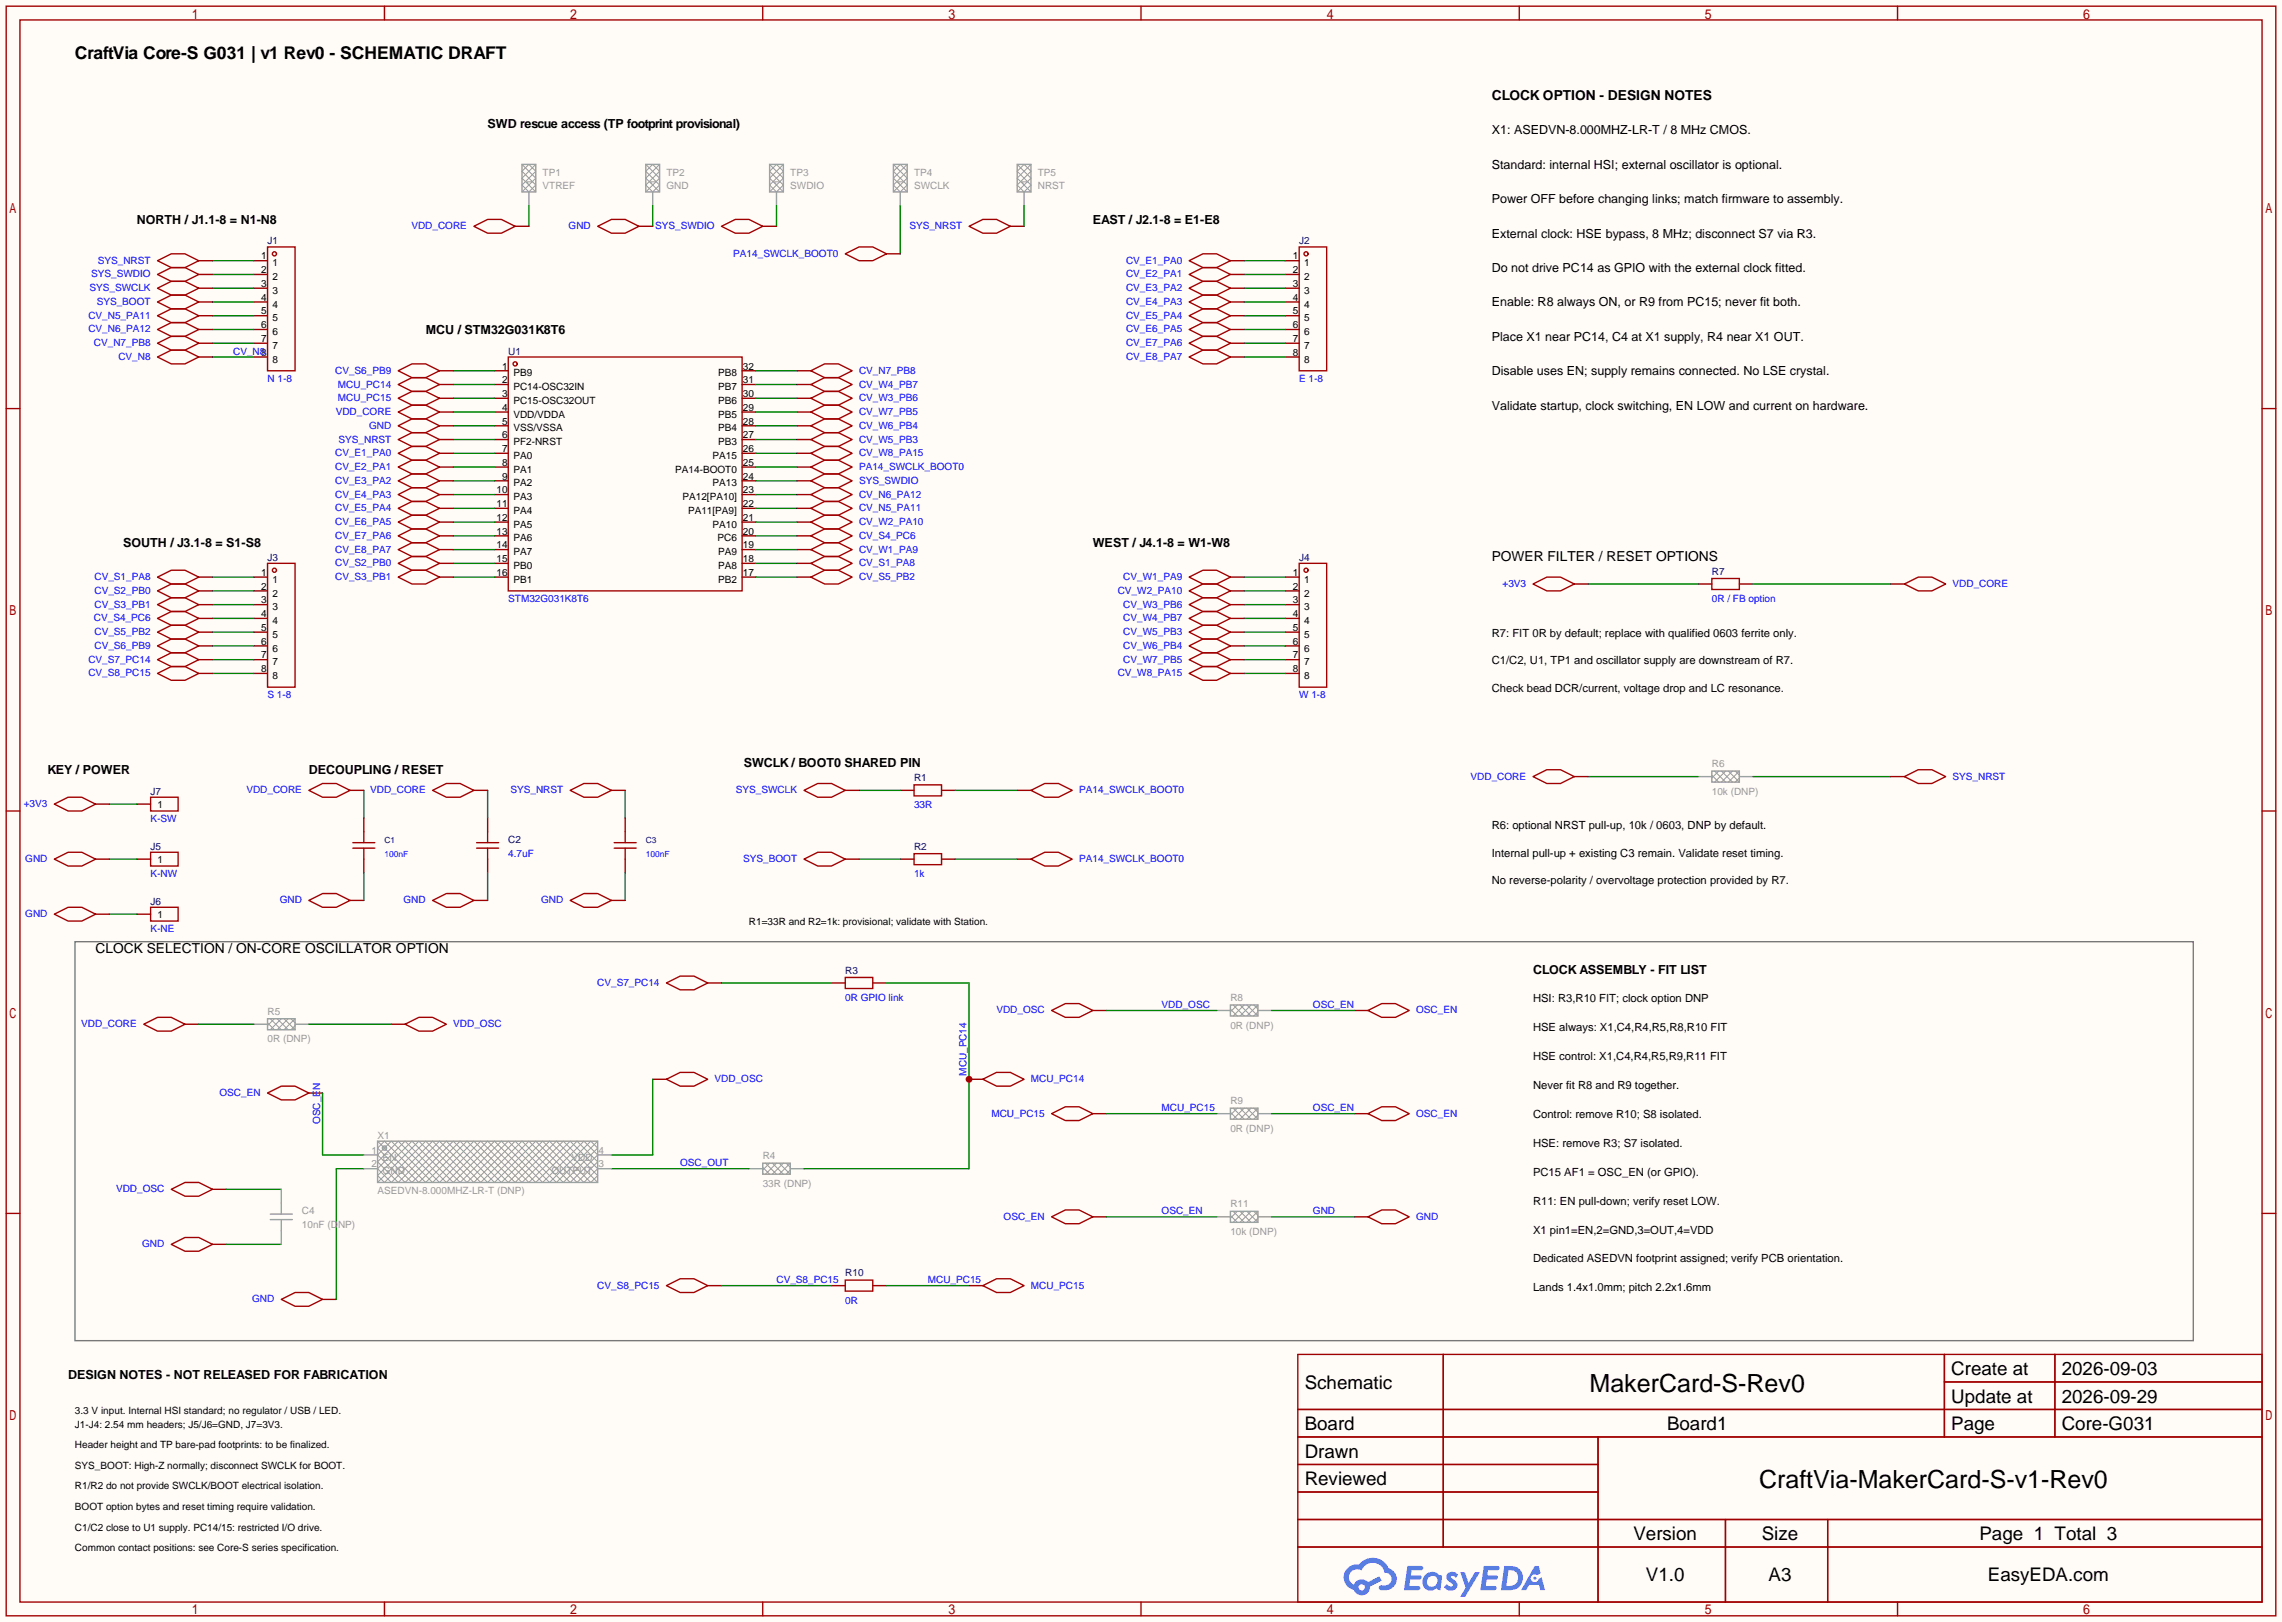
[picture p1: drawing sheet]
<svg xmlns="http://www.w3.org/2000/svg" width="421mm" height="299mm" viewBox="0 0 421 299" stroke-linecap="round" stroke-linejoin="round" font-family="sans-serif">
<defs><g id="words">
<g font-size="4.6">
<text x="293.5" y="257">MakerCard-S-Rev0</text>
<text x="324.8" y="274.8">CraftVia-MakerCard-S-v1-Rev0</text>
</g>
<g font-size="3.5">
<text x="240.9" y="256.4">Schematic</text>
<text x="360.3" y="253.9">Create at</text>
<text x="380.7" y="253.9">2026-09-03</text>
<text x="360.3" y="259">Update at</text>
<text x="380.7" y="259">2026-09-29</text>
<text x="240.9" y="264">Board</text>
<text x="240.9" y="269.1">Drawn</text>
<text x="307.8" y="264">Board1</text>
<text x="360.3" y="264">Page</text>
<text x="380.7" y="264">Core-G031</text>
<text x="240.9" y="274.2">Reviewed</text>
<text x="301.6" y="284.4">Version</text>
<text x="325.3" y="284.4">Size</text>
<text x="365.5" y="284.4">Page 1 Total 3</text>
<text x="303.9" y="292">V1.0</text>
<text x="326.6" y="292">A3</text>
<text x="367.1" y="292">EasyEDA.com</text>
</g>
<text font-size="3.2" x="13.8" y="10.8">CraftVia Core-S G031 | v1 Rev0 - SCHEMATIC DRAFT</text>
<g font-size="2.5">
<text x="275.5" y="18.5">CLOCK OPTION - DESIGN NOTES</text>
<text x="275.5" y="103.6">POWER FILTER / RESET OPTIONS</text>
<text x="17.7" y="175.9">CLOCK SELECTION / ON-CORE OSCILLATOR OPTION</text>
</g>
<g font-size="2.3">
<text x="90" y="23.5">SWD rescue access (TP footprint provisional)</text>
<text x="275.5" y="24.8">X1: ASEDVN-8.000MHZ-LR-T / 8 MHz CMOS.</text>
<text x="275.5" y="31.2">Standard: internal HSI; external oscillator is optional.</text>
<text x="25.3" y="41.3">NORTH / J1.1-8 = N1-N8</text>
<text x="201.8" y="41.3">EAST / J2.1-8 = E1-E8</text>
<text x="275.5" y="37.5">Power OFF before changing links; match firmware to assembly.</text>
<text x="275.5" y="43.9">External clock: HSE bypass, 8 MHz; disconnect S7 via R3.</text>
<text x="275.5" y="50.2">Do not drive PC14 as GPIO with the external clock fitted.</text>
<text x="275.5" y="56.6">Enable: R8 always ON, or R9 from PC15; never fit both.</text>
<text x="78.6" y="61.6">MCU / STM32G031K8T6</text>
<text x="275.5" y="62.9">Place X1 near PC14, C4 at X1 supply, R4 near X1 OUT.</text>
<text x="275.5" y="69.3">Disable uses EN; supply remains connected. No LSE crystal.</text>
<text x="275.5" y="75.6">Validate startup, clock switching, EN LOW and current on hardware.</text>
<text x="22.7" y="101">SOUTH / J3.1-8 = S1-S8</text>
<text x="201.8" y="101">WEST / J4.1-8 = W1-W8</text>
<text x="8.8" y="142.9">KEY / POWER</text>
<text x="57" y="142.9">DECOUPLING / RESET</text>
<text x="137.3" y="141.7">SWCLK / BOOT0 SHARED PIN</text>
<text x="283.1" y="179.8">CLOCK ASSEMBLY - FIT LIST</text>
<text x="12.6" y="254.7">DESIGN NOTES - NOT RELEASED FOR FABRICATION</text>
</g>
<g font-size="2.1">
<text x="275.5" y="117.5">R7: FIT 0R by default; replace with qualified 0603 ferrite only.</text>
<text x="275.5" y="122.6">C1/C2, U1, TP1 and oscillator supply are downstream of R7.</text>
<text x="275.5" y="127.7">Check bead DCR/current, voltage drop and LC resonance.</text>
<text x="275.5" y="153.1">R6: optional NRST pull-up, 10k / 0603, DNP by default.</text>
<text x="275.5" y="158.2">Internal pull-up + existing C3 remain. Validate reset timing.</text>
<text x="275.5" y="163.2">No reverse-polarity / overvoltage protection provided by R7.</text>
<text x="283.1" y="185.1">HSI: R3,R10 FIT; clock option DNP</text>
<text x="283.1" y="190.4">HSE always: X1,C4,R4,R5,R8,R10 FIT</text>
<text x="283.1" y="195.8">HSE control: X1,C4,R4,R5,R9,R11 FIT</text>
<text x="283.1" y="201.1">Never fit R8 and R9 together.</text>
<text x="283.1" y="206.4">Control: remove R10; S8 isolated.</text>
<text x="283.1" y="211.8">HSE: remove R3; S7 isolated.</text>
<text x="283.1" y="217.1">PC15 AF1 = OSC_EN (or GPIO).</text>
<text x="283.1" y="222.4">R11: EN pull-down; verify reset LOW.</text>
<text x="283.1" y="227.8">X1 pin1=EN,2=GND,3=OUT,4=VDD</text>
<text x="283.1" y="233.1">Dedicated ASEDVN footprint assigned; verify PCB orientation.</text>
<text x="283.1" y="238.4">Lands 1.4x1.0mm; pitch 2.2x1.6mm</text>
</g>
<g font-size="1.8" fill="#999">
<text x="98.4" y="34.2" transform="rotate(-90 98.4 34.2)">1</text>
<text x="100.2" y="32.4">TP1</text>
<text x="100.2" y="35">VTREF</text>
<text x="121.3" y="34.2" transform="rotate(-90 121.3 34.2)">1</text>
<text x="123.1" y="32.4">TP2</text>
<text x="123.1" y="35">GND</text>
<text x="144.2" y="34.2" transform="rotate(-90 144.2 34.2)">1</text>
<text x="145.9" y="32.4">TP3</text>
<text x="145.9" y="35">SWDIO</text>
<text x="167" y="34.2" transform="rotate(-90 167 34.2)">1</text>
<text x="168.8" y="32.4">TP4</text>
<text x="168.8" y="35">SWCLK</text>
<text x="189.9" y="34.2" transform="rotate(-90 189.9 34.2)">1</text>
<text x="191.6" y="32.4">TP5</text>
<text x="191.6" y="35">NRST</text>
<text x="316.1" y="141.7">R6</text>
<text x="316.1" y="146.7">10k (DNP)</text>
<text x="227.2" y="184.8">R8</text>
<text x="49.4" y="187.4">R5</text>
<text x="227.2" y="189.9">0R (DNP)</text>
<text x="49.4" y="192.5">0R (DNP)</text>
<text x="227.2" y="203.9">R9</text>
<text x="227.2" y="209">0R (DNP)</text>
<text x="68.6" y="213">1</text>
<text x="68.6" y="215.5">2</text>
<text x="69.7" y="210.2">X1</text>
<text x="70.7" y="214.3">EN</text>
<text x="105.5" y="214.3">VDD</text>
<text x="110.5" y="215.5">3</text>
<text x="110.5" y="213">4</text>
<text x="140.8" y="214">R4</text>
<text x="69.7" y="220.4">ASEDVN-8.000MHZ-LR-T (DNP)</text>
<text x="70.7" y="216.8">GND</text>
<text x="101.8" y="216.8">OUTPUT</text>
<text x="140.8" y="219.1">33R (DNP)</text>
<text x="55.8" y="224.2">C4</text>
<text x="55.8" y="226.7">10nF (DNP)</text>
<text x="227.2" y="222.9">R11</text>
<text x="227.2" y="228">10k (DNP)</text>
</g>
<g font-size="1.8">
<text x="48.2" y="47.9">1</text>
<text x="238.7" y="47.9">1</text>
<text x="48.2" y="50.4">2</text>
<text x="48.2" y="53">3</text>
<text x="50.3" y="49.2">1</text>
<text x="50.3" y="51.7">2</text>
<text x="238.7" y="50.4">2</text>
<text x="238.7" y="53">3</text>
<text x="240.8" y="49.2">1</text>
<text x="240.8" y="51.7">2</text>
<text x="48.2" y="55.5">4</text>
<text x="48.2" y="58.1">5</text>
<text x="50.3" y="54.3">3</text>
<text x="50.3" y="56.8">4</text>
<text x="50.3" y="59.3">5</text>
<text x="238.7" y="55.5">4</text>
<text x="238.7" y="58.1">5</text>
<text x="240.8" y="54.3">3</text>
<text x="240.8" y="56.8">4</text>
<text x="240.8" y="59.3">5</text>
<text x="48.2" y="60.6">6</text>
<text x="48.2" y="63.1">7</text>
<text x="50.3" y="61.9">6</text>
<text x="50.3" y="64.4">7</text>
<text x="238.7" y="60.6">6</text>
<text x="238.7" y="63.1">7</text>
<text x="238.7" y="65.7">8</text>
<text x="240.8" y="61.9">6</text>
<text x="240.8" y="64.4">7</text>
<text x="50.3" y="67">8</text>
<text x="92.7" y="68.2">1</text>
<text x="92.7" y="70.8">2</text>
<text x="94.8" y="69.5">PB9</text>
<text x="132.6" y="69.5">PB8</text>
<text x="137.2" y="70.8">31</text>
<text x="137.2" y="68.2">32</text>
<text x="240.8" y="67">8</text>
<text x="92.7" y="73.3">3</text>
<text x="92.7" y="75.8">4</text>
<text x="94.8" y="72">PC14-OSC32IN</text>
<text x="94.8" y="74.6">PC15-OSC32OUT</text>
<text x="94.8" y="77.1">VDD/VDDA</text>
<text x="132.6" y="77.1">PB5</text>
<text x="132.6" y="74.6">PB6</text>
<text x="132.6" y="72">PB7</text>
<text x="137.2" y="75.8">29</text>
<text x="137.2" y="73.3">30</text>
<text x="92.7" y="78.4">5</text>
<text x="92.7" y="80.9">6</text>
<text x="92.7" y="83.5">7</text>
<text x="94.8" y="79.7">VSS/VSSA</text>
<text x="94.8" y="82.2">PF2-NRST</text>
<text x="132.6" y="82.2">PB3</text>
<text x="132.6" y="79.7">PB4</text>
<text x="137.2" y="83.5">26</text>
<text x="137.2" y="80.9">27</text>
<text x="137.2" y="78.4">28</text>
<text x="92.7" y="86">8</text>
<text x="92.7" y="88.5">9</text>
<text x="94.8" y="84.7">PA0</text>
<text x="94.8" y="87.3">PA1</text>
<text x="94.8" y="89.8">PA2</text>
<text x="124.7" y="87.3">PA14-BOOT0</text>
<text x="131.6" y="89.8">PA13</text>
<text x="131.6" y="84.7">PA15</text>
<text x="137.2" y="88.5">24</text>
<text x="137.2" y="86">25</text>
<text x="91.7" y="91.1">10</text>
<text x="91.7" y="93.6">11</text>
<text x="94.8" y="92.4">PA3</text>
<text x="94.8" y="94.9">PA4</text>
<text x="126" y="92.4">PA12[PA10]</text>
<text x="127.1" y="94.9">PA11[PA9]</text>
<text x="137.2" y="93.6">22</text>
<text x="137.2" y="91.1">23</text>
<text x="91.7" y="96.2">12</text>
<text x="91.7" y="98.7">13</text>
<text x="91.7" y="101.2">14</text>
<text x="94.8" y="97.4">PA5</text>
<text x="94.8" y="100">PA6</text>
<text x="131.6" y="97.4">PA10</text>
<text x="132.5" y="100">PC6</text>
<text x="137.2" y="101.2">19</text>
<text x="137.2" y="98.7">20</text>
<text x="137.2" y="96.2">21</text>
<text x="48.2" y="106.3">1</text>
<text x="50.3" y="107.6">1</text>
<text x="91.7" y="103.8">15</text>
<text x="91.7" y="106.3">16</text>
<text x="94.8" y="102.5">PA7</text>
<text x="94.8" y="105.1">PB0</text>
<text x="94.8" y="107.6">PB1</text>
<text x="132.6" y="107.6">PB2</text>
<text x="132.6" y="105.1">PA8</text>
<text x="132.6" y="102.5">PA9</text>
<text x="137.2" y="106.3">17</text>
<text x="137.2" y="103.8">18</text>
<text x="238.7" y="106.3">1</text>
<text x="240.8" y="107.6">1</text>
<text x="48.2" y="108.9">2</text>
<text x="48.2" y="111.4">3</text>
<text x="48.2" y="113.9">4</text>
<text x="50.3" y="110.1">2</text>
<text x="50.3" y="112.7">3</text>
<text x="238.7" y="108.9">2</text>
<text x="238.7" y="111.4">3</text>
<text x="238.7" y="113.9">4</text>
<text x="240.8" y="110.1">2</text>
<text x="240.8" y="112.7">3</text>
<text x="48.2" y="116.5">5</text>
<text x="48.2" y="119">6</text>
<text x="50.3" y="115.2">4</text>
<text x="50.3" y="117.8">5</text>
<text x="238.7" y="116.5">5</text>
<text x="238.7" y="119">6</text>
<text x="240.8" y="115.2">4</text>
<text x="240.8" y="117.8">5</text>
<text x="48.2" y="121.6">7</text>
<text x="48.2" y="124.1">8</text>
<text x="50.3" y="120.3">6</text>
<text x="50.3" y="122.8">7</text>
<text x="50.3" y="125.4">8</text>
<text x="238.7" y="121.6">7</text>
<text x="238.7" y="124.1">8</text>
<text x="240.8" y="120.3">6</text>
<text x="240.8" y="122.8">7</text>
<text x="240.8" y="125.4">8</text>
<text x="29.1" y="149.2">1</text>
<text x="29.1" y="159.4">1</text>
<text x="29.1" y="169.6">1</text>
<text x="138.3" y="170.9">R1=33R and R2=1k: provisional; validate with Station.</text>
<text x="13.8" y="263.6">J1-J4: 2.54 mm headers; J5/J6=GND, J7=3V3.</text>
<text x="13.8" y="261">3.3 V input. Internal HSI standard; no regulator / USB / LED.</text>
<text x="13.8" y="267.4">Header height and TP bare-pad footprints: to be finalized.</text>
<text x="13.8" y="271.2">SYS_BOOT: High-Z normally; disconnect SWCLK for BOOT.</text>
<text x="13.8" y="275">R1/R2 do not provide SWCLK/BOOT electrical isolation.</text>
<text x="13.8" y="278.8">BOOT option bytes and reset timing require validation.</text>
<text x="13.8" y="282.6">C1/C2 close to U1 supply. PC14/15: restricted I/O drive.</text>
<text x="13.8" y="286.4">Common contact positions: see Core-S series specification.</text>
</g>
<g font-size="1.8" fill="#000080">
<text x="49.4" y="45.1">J1</text>
<text x="239.9" y="45.1">J2</text>
<text x="93.9" y="65.5">U1</text>
<text x="49.4" y="103.6">J3</text>
<text x="239.9" y="103.6">J4</text>
<text x="316.1" y="106.1">R7</text>
<text x="27.8" y="146.7">J7</text>
<text x="168.8" y="144.2">R1</text>
<text x="93.9" y="155.6">C2</text>
<text x="27.8" y="156.9">J5</text>
<text x="168.8" y="156.9">R2</text>
<text x="27.8" y="167.1">J6</text>
<text x="156.1" y="179.8">R3</text>
<text x="156.1" y="235.6">R10</text>
</g>
<g font-size="1.8" fill="#00f">
<text x="76" y="42.3">VDD_CORE</text>
<text x="105" y="42.3">GND</text>
<text x="121" y="42.3">SYS_SWDIO</text>
<text x="135.4" y="47.4">PA14_SWCLK_BOOT0</text>
<text x="167.9" y="42.3">SYS_NRST</text>
<text x="16.5" y="53.8">SYS_SWCLK</text>
<text x="16.8" y="51.2">SYS_SWDIO</text>
<text x="18.1" y="48.7">SYS_NRST</text>
<text x="207.9" y="48.7">CV_E1_PA0</text>
<text x="207.9" y="51.2">CV_E2_PA1</text>
<text x="207.9" y="53.8">CV_E3_PA2</text>
<text x="16.3" y="58.8">CV_N5_PA11</text>
<text x="17.9" y="56.3">SYS_BOOT</text>
<text x="207.9" y="56.3">CV_E4_PA3</text>
<text x="207.9" y="58.8">CV_E5_PA4</text>
<text x="16.3" y="61.4">CV_N6_PA12</text>
<text x="17.3" y="63.9">CV_N7_PB8</text>
<text x="43.1" y="65.5">CV_N88</text>
<text x="207.9" y="61.4">CV_E6_PA5</text>
<text x="207.9" y="63.9">CV_E7_PA6</text>
<text x="21.9" y="66.5">CV_N8</text>
<text x="49.4" y="70.5">N 1-8</text>
<text x="61.9" y="69">CV_S6_PB9</text>
<text x="62.4" y="71.5">MCU_PC14</text>
<text x="158.6" y="71.5">CV_W4_PB7</text>
<text x="158.6" y="69">CV_N7_PB8</text>
<text x="207.9" y="66.5">CV_E8_PA7</text>
<text x="239.9" y="70.5">E 1-8</text>
<text x="62" y="76.6">VDD_CORE</text>
<text x="62.4" y="74.1">MCU_PC15</text>
<text x="158.6" y="76.6">CV_W7_PB5</text>
<text x="158.6" y="74.1">CV_W3_PB6</text>
<text x="62.5" y="81.7">SYS_NRST</text>
<text x="68.2" y="79.2">GND</text>
<text x="158.6" y="81.7">CV_W5_PB3</text>
<text x="158.6" y="79.2">CV_W6_PB4</text>
<text x="61.9" y="84.2">CV_E1_PA0</text>
<text x="61.9" y="86.8">CV_E2_PA1</text>
<text x="61.9" y="89.3">CV_E3_PA2</text>
<text x="158.6" y="89.3">SYS_SWDIO</text>
<text x="158.6" y="86.8">PA14_SWCLK_BOOT0</text>
<text x="158.6" y="84.2">CV_W8_PA15</text>
<text x="61.9" y="91.9">CV_E4_PA3</text>
<text x="61.9" y="94.4">CV_E5_PA4</text>
<text x="158.6" y="94.4">CV_N5_PA11</text>
<text x="158.6" y="91.9">CV_N6_PA12</text>
<text x="61.9" y="96.9">CV_E6_PA5</text>
<text x="61.9" y="99.5">CV_E7_PA6</text>
<text x="158.6" y="99.5">CV_S4_PC6</text>
<text x="158.6" y="96.9">CV_W2_PA10</text>
<text x="17.4" y="107.1">CV_S1_PA8</text>
<text x="61.9" y="102">CV_E8_PA7</text>
<text x="61.9" y="104.6">CV_S2_PB0</text>
<text x="61.9" y="107.1">CV_S3_PB1</text>
<text x="158.6" y="107.1">CV_S5_PB2</text>
<text x="158.6" y="104.6">CV_S1_PA8</text>
<text x="158.6" y="102">CV_W1_PA9</text>
<text x="207.4" y="107.1">CV_W1_PA9</text>
<text x="17.4" y="109.6">CV_S2_PB0</text>
<text x="17.4" y="112.2">CV_S3_PB1</text>
<text x="93.9" y="111.2">STM32G031K8T6</text>
<text x="206.4" y="109.6">CV_W2_PA10</text>
<text x="207.4" y="112.2">CV_W3_PB6</text>
<text x="277.4" y="108.4">+3V3</text>
<text x="316.1" y="111.2">0R / FB option</text>
<text x="360.6" y="108.4">VDD_CORE</text>
<text x="17.3" y="114.7">CV_S4_PC6</text>
<text x="17.4" y="117.3">CV_S5_PB2</text>
<text x="17.4" y="119.8">CV_S6_PB9</text>
<text x="207.4" y="114.7">CV_W4_PB7</text>
<text x="207.4" y="117.3">CV_W5_PB3</text>
<text x="207.4" y="119.8">CV_W6_PB4</text>
<text x="16.3" y="122.3">CV_S7_PC14</text>
<text x="16.3" y="124.9">CV_S8_PC15</text>
<text x="206.4" y="124.9">CV_W8_PA15</text>
<text x="207.4" y="122.3">CV_W7_PB5</text>
<text x="49.4" y="129">S 1-8</text>
<text x="239.9" y="129">W 1-8</text>
<text x="271.6" y="143.9">VDD_CORE</text>
<text x="360.6" y="143.9">SYS_NRST</text>
<text x="4.4" y="149">+3V3</text>
<text x="45.5" y="146.5">VDD_CORE</text>
<text x="68.4" y="146.5">VDD_CORE</text>
<text x="94.3" y="146.5">SYS_NRST</text>
<text x="135.9" y="146.5">SYS_SWCLK</text>
<text x="168.8" y="149.3">33R</text>
<text x="199.3" y="146.5">PA14_SWCLK_BOOT0</text>
<text x="27.8" y="151.8">K-SW</text>
<text x="4.7" y="159.2">GND</text>
<text x="27.8" y="162">K-NW</text>
<text x="93.9" y="158.2">4.7uF</text>
<text x="137.2" y="159.2">SYS_BOOT</text>
<text x="168.8" y="162">1k</text>
<text x="199.3" y="159.2">PA14_SWCLK_BOOT0</text>
<text x="51.6" y="166.8">GND</text>
<text x="74.5" y="166.8">GND</text>
<text x="99.9" y="166.8">GND</text>
<text x="4.7" y="169.3">GND</text>
<text x="27.8" y="172.1">K-NE</text>
<text x="110.3" y="182">CV_S7_PC14</text>
<text x="156.1" y="184.8">0R GPIO link</text>
<text x="15" y="189.7">VDD_CORE</text>
<text x="83.7" y="189.7">VDD_OSC</text>
<text x="184" y="187.1">VDD_OSC</text>
<text x="214.5" y="186.1">VDD_OSC</text>
<text x="242.4" y="186.1">OSC_EN</text>
<text x="261.5" y="187.1">OSC_EN</text>
<text x="40.5" y="202.4">OSC_EN</text>
<text x="132" y="199.8">VDD_OSC</text>
<text x="178.5" y="198.6" transform="rotate(-90 178.5 198.6)">MCU_PC14</text>
<text x="190.4" y="199.8">MCU_PC14</text>
<text x="59.1" y="207.5" transform="rotate(-90 59.1 207.5)">OSC_EN</text>
<text x="183.1" y="206.2">MCU_PC15</text>
<text x="214.5" y="205.2">MCU_PC15</text>
<text x="242.4" y="205.2">OSC_EN</text>
<text x="261.5" y="206.2">OSC_EN</text>
<text x="125.6" y="215.3">OSC_OUT</text>
<text x="21.4" y="220.1">VDD_OSC</text>
<text x="185.3" y="225.2">OSC_EN</text>
<text x="214.5" y="224.2">OSC_EN</text>
<text x="242.4" y="224.2">GND</text>
<text x="261.5" y="225.2">GND</text>
<text x="26.2" y="230.3">GND</text>
<text x="110.3" y="237.9">CV_S8_PC15</text>
<text x="143.4" y="236.9">CV_S8_PC15</text>
<text x="171.3" y="236.9">MCU_PC15</text>
<text x="190.4" y="237.9">MCU_PC15</text>
<text x="46.6" y="240.5">GND</text>
<text x="156.1" y="240.7">0R</text>
</g>
<g font-size="1.6" fill="#000080">
<text x="71" y="155.6">C1</text>
<text x="119.3" y="155.6">C3</text>
</g>
<g font-size="1.6" fill="#00f">
<text x="71" y="158.2">100nF</text>
<text x="119.3" y="158.2">100nF</text>
</g>
</g></defs>
<path d="M0 0h421.4v299.5h-421.4z" fill="#fffcf7"/>
<g fill="none" stroke="#a10000" stroke-width=".25">
<path d="M1.1 1.1h419.1v297.2h-419.1zM3.7 3.7h414v292.1h-414zM71 1.1v2.6M140.8 1.1v2.6M210.7 1.1v2.6M280.5 1.1v2.6M350.4 1.1v2.6M1.1 75.4h2.6M417.7 75.4h2.5M1.1 149.7h2.6M417.7 149.7h2.5M1.1 224h2.6"/>
<path d="M417.7 224h2.5M239.6 250.1h178.1v45.7h-178.1zM266.5 250.1v35.5M359 250.1v15.2M359 255.1h58.7M379.4 250.1v15.2M239.6 260.2h178.1M239.6 265.3h178.1M239.6 270.4h55.5M239.6 275.5h55.5M295.1 265.3v30.5M71 295.8v2.5"/>
<path d="M140.8 295.8v2.5M210.7 295.8v2.5M239.6 280.5h178.1M239.6 285.6h178.1M280.5 295.8v2.5M318.6 280.5v15.3M337.5 280.5v15.3M350.4 295.8v2.5"/>
</g>
<g fill="#5487ff">
<path d="M267.4 290.5a1.3 1.3 0 0 1 1.8 .2l-.4 .7a.54 .54 0 0 0-.9-.3l.1 .2a1.58 1.58 0 0 1 1.1 1.6 1.43 1.43 0 0 1-2.5 .2l.6-.6a.64 .64 0 0 0 .5 .4 .64 .64 0 0 0 .6-.2l-.2-.3a1.6 1.6 0 0 1-1-1.5z"/>
<path d="M269.7 290.3h.8l.7 1.9 1.2-1.9h.9l-2.7 4.5h-.9l.9-1.7z"/>
<path d="M259.9 289.1h1.6a1.31 1.31 0 0 1 1.3 .2 .4 .4 0 0 1-.4 .6h-1.7l-.2 .9h1.7a.4 .4 0 0 1 .3 .5 .4 .4 0 0 1-.4 .3h-1.7l-.2 1.2h.9a1.23 1.23 0 0 1 1.1 .2 .39 .39 0 0 1-.3 .6h-2.7z"/>
<path d="M274 289.1h1.6a1.32 1.32 0 0 1 1.3 .2 .39 .39 0 0 1-.4 .6h-1.7l-.2 .9h1.7a.4 .4 0 0 1 .3 .5 .4 .4 0 0 1-.4 .3h-1.7l-.2 1.2h.9a1.23 1.23 0 0 1 1.1 .2 .39 .39 0 0 1-.3 .6h-2.6z"/>
<path d="M283.4 289.1h.7l.4 1.4-.7 .3a.75 .75 0 0 0-1.1 .3 .75 .75 0 0 0 .5 1.1 .75 .75 0 0 0 1-.7l.5-.3 .6 2.4h-.9l-.2-1h-1.9l-.5 1h-.9z"/>
<path d="M277.8 289.1l-.7 4.5h1.5a2.27 2.27 0 0 0 2.6-2.3 2.27 2.27 0 0 0-2.7-2.2zM278.6 289.9a1.5 1.5 0 0 1 1.8 1.5 1.5 1.5 0 0 1-2 1.4h-.3z"/>
<path d="M263.2 290.7a1.62 1.62 0 0 0-.4 2.1 1.62 1.62 0 0 0 2 .7l.4-.3 .4 .3 .4 .1 .3-2.5-.2-.3h-.4a1.58 1.58 0 0 0-2.5-.1zM263.8 291.3a.99 .99 0 0 1 1.6 .3 .99 .99 0 0 1-.9 1.3 .94 .94 0 0 1-1-.5 .94 .94 0 0 1 .3-1.1z"/>
<path d="M248.8 289.5a2.37 2.37 0 0 0 1.2 4 1.54 1.54 0 0 0 1.7 1 1.54 1.54 0 0 0 1.3-1.6l2.1-1.1-.4-.8-2.1 1.1a1.57 1.57 0 0 0-2.6 .5 1.5 1.5 0 0 1-.7-2.1 1.5 1.5 0 0 1 2.1-.5 2.23 2.23 0 0 1 2.3-1.5 2.23 2.23 0 0 1 2 1.9 1.16 1.16 0 0 1 1.3 1 1.16 1.16 0 0 1-1.1 1.3h-.7a.47 .47 0 0 0-.6 .4 .47 .47 0 0 0 .4 .5 2.23 2.23 0 0 0 2.3-.6 2.23 2.23 0 0 0 .4-2.3 2.16 2.16 0 0 0-1.3-1.2 3.2 3.2 0 0 0-5.4-.7l-1.2 .1zM250.9 293.1a.58 .58 0 0 1 1.1 0 .58 .58 0 0 1-1.1 0z"/>
<circle cx="283.4" cy="291.4" r=".28"/>
</g>
<g fill="none" stroke="#a10000" stroke-width=".25">
<path d="M29.1 48.1l2.5-1.2h2.6l2.5 1.2-2.5 1.3h-2.6zM29.1 50.7l2.5-1.3h2.6l2.5 1.3-2.5 1.2h-2.6zM29.1 53.2l2.5-1.3h2.6l2.5 1.3-2.5 1.3h-2.6zM29.1 55.8l2.5-1.3h2.6l2.5 1.3-2.5 1.2h-2.6zM29.1 58.3l2.5-1.3h2.6l2.5 1.3-2.5 1.3h-2.6zM49.4 45.6h5.1v22.9h-5.1zM87.5 41.8l2.5-1.3h2.6l2.5 1.3-2.5 1.3h-2.6zM110.4 41.8l2.5-1.3h2.5l2.6 1.3-2.6 1.3h-2.5zM133.2 41.8l2.6-1.3h2.5l2.5 1.3-2.5 1.3h-2.5zM156.1 46.9l2.5-1.3h2.6l2.5 1.3-2.5 1.2h-2.6zM178.9 41.8l2.6-1.3h2.5l2.6 1.3-2.6 1.3h-2.5zM219.6 48.1l2.5-1.2h2.6l2.5 1.2-2.5 1.3h-2.6z"/>
<path d="M219.6 50.7l2.5-1.3h2.6l2.5 1.3-2.5 1.2h-2.6zM219.6 53.2l2.5-1.3h2.6l2.5 1.3-2.5 1.3h-2.6zM219.6 55.8l2.5-1.3h2.6l2.5 1.3-2.5 1.2h-2.6zM219.6 58.3l2.5-1.3h2.6l2.5 1.3-2.5 1.3h-2.6zM239.9 45.6h5.1v22.9h-5.1zM29.1 60.8l2.5-1.2h2.6l2.5 1.2-2.5 1.3h-2.6zM29.1 63.4l2.5-1.3h2.6l2.5 1.3-2.5 1.2h-2.6zM73.5 68.5l2.6-1.3h2.5l2.6 1.3-2.6 1.2h-2.5zM73.5 73.5l2.6-1.2h2.5l2.6 1.2-2.6 1.3h-2.5zM73.5 76.1l2.6-1.3h2.5l2.6 1.3-2.6 1.2h-2.5zM73.5 78.6l2.6-1.3h2.5l2.6 1.3-2.6 1.3h-2.5zM73.5 71l2.6-1.3h2.5l2.6 1.3-2.6 1.3h-2.5z"/>
<path d="M93.9 65.9h43.1v43.2h-43.1zM149.7 78.6l2.6-1.3h2.5l2.6 1.3-2.6 1.3h-2.5zM149.7 76.1l2.6-1.3h2.5l2.6 1.3-2.6 1.2h-2.5zM149.7 73.5l2.6-1.2h2.5l2.6 1.2-2.6 1.3h-2.5zM149.7 71l2.6-1.3h2.5l2.6 1.3-2.6 1.3h-2.5zM149.7 68.5l2.6-1.3h2.5l2.6 1.3-2.6 1.2h-2.5zM219.6 60.8l2.5-1.2h2.6l2.5 1.2-2.5 1.3h-2.6zM219.6 63.4l2.5-1.3h2.6l2.5 1.3-2.5 1.2h-2.6zM219.6 65.9l2.5-1.3h2.6l2.5 1.3-2.5 1.3h-2.6zM73.5 81.2l2.6-1.3h2.5l2.6 1.3-2.6 1.2h-2.5zM73.5 83.7l2.6-1.3h2.5l2.6 1.3-2.6 1.3h-2.5zM73.5 86.2l2.6-1.2h2.5l2.6 1.2-2.6 1.3h-2.5z"/>
<path d="M73.5 88.8l2.6-1.3h2.5l2.6 1.3-2.6 1.2h-2.5zM73.5 91.3l2.6-1.3h2.5l2.6 1.3-2.6 1.3h-2.5zM73.5 93.9l2.6-1.3h2.5l2.6 1.3-2.6 1.2h-2.5zM73.5 96.4l2.6-1.3h2.5l2.6 1.3-2.6 1.3h-2.5zM73.5 98.9l2.6-1.2h2.5l2.6 1.2-2.6 1.3h-2.5zM149.7 98.9l2.6-1.2h2.5l2.6 1.2-2.6 1.3h-2.5zM149.7 96.4l2.6-1.3h2.5l2.6 1.3-2.6 1.3h-2.5zM149.7 93.9l2.6-1.3h2.5l2.6 1.3-2.6 1.2h-2.5zM149.7 91.3l2.6-1.3h2.5l2.6 1.3-2.6 1.3h-2.5zM149.7 88.8l2.6-1.3h2.5l2.6 1.3-2.6 1.2h-2.5zM149.7 86.2l2.6-1.2h2.5l2.6 1.2-2.6 1.3h-2.5zM149.7 83.7l2.6-1.3h2.5l2.6 1.3-2.6 1.3h-2.5z"/>
<path d="M149.7 81.2l2.6-1.3h2.5l2.6 1.3-2.6 1.2h-2.5zM29.1 106.6l2.5-1.3h2.6l2.5 1.3-2.5 1.2h-2.6zM29.1 109.1l2.5-1.3h2.6l2.5 1.3-2.5 1.3h-2.6zM29.1 111.6l2.5-1.2h2.6l2.5 1.2-2.5 1.3h-2.6zM29.1 114.2l2.5-1.3h2.6l2.5 1.3-2.5 1.2h-2.6zM29.1 116.7l2.5-1.3h2.6l2.5 1.3-2.5 1.3h-2.6zM29.1 119.3l2.5-1.3h2.6l2.5 1.3-2.5 1.2h-2.6zM49.4 104h5.1v22.9h-5.1zM73.5 101.5l2.6-1.3h2.5l2.6 1.3-2.6 1.2h-2.5zM73.5 104l2.6-1.3h2.5l2.6 1.3-2.6 1.3h-2.5zM73.5 106.6l2.6-1.3h2.5l2.6 1.3-2.6 1.2h-2.5zM149.7 106.6l2.6-1.3h2.5l2.6 1.3-2.6 1.2h-2.5z"/>
<path d="M149.7 104l2.6-1.3h2.5l2.6 1.3-2.6 1.3h-2.5zM149.7 101.5l2.6-1.3h2.5l2.6 1.3-2.6 1.2h-2.5zM219.6 106.6l2.5-1.3h2.6l2.5 1.3-2.5 1.2h-2.6zM219.6 109.1l2.5-1.3h2.6l2.5 1.3-2.5 1.3h-2.6zM219.6 111.6l2.5-1.2h2.6l2.5 1.2-2.5 1.3h-2.6zM219.6 114.2l2.5-1.3h2.6l2.5 1.3-2.5 1.2h-2.6zM219.6 116.7l2.5-1.3h2.6l2.5 1.3-2.5 1.3h-2.6zM219.6 119.3l2.5-1.3h2.6l2.5 1.3-2.5 1.2h-2.6zM239.9 104h5.1v22.9h-5.1zM283.1 107.8l2.5-1.2h2.6l2.5 1.2-2.5 1.3h-2.6zM316.1 106.8h5.1v2h-5.1zM351.7 107.8l2.5-1.2h2.5l2.6 1.2-2.6 1.3h-2.5z"/>
<path d="M29.1 121.8l2.5-1.3h2.6l2.5 1.3-2.5 1.3h-2.6zM29.1 124.3l2.5-1.2h2.6l2.5 1.2-2.5 1.3h-2.6zM219.6 121.8l2.5-1.3h2.6l2.5 1.3-2.5 1.3h-2.6zM219.6 124.3l2.5-1.2h2.6l2.5 1.2-2.5 1.3h-2.6zM10 158.6l2.6-1.2h2.5l2.6 1.2-2.6 1.3h-2.5zM10 148.5l2.6-1.3h2.5l2.6 1.3-2.6 1.2h-2.5zM27.8 157.4h5.1v2.5h-5.1zM27.8 147.2h5.1v2.5h-5.1zM57 145.9l2.6-1.2h2.5l2.5 1.2-2.5 1.3h-2.5zM65.2 156.6h4M65.2 155.6h4M67.2 153.5v2.1"/>
<path d="M67.2 156.6v2M79.9 145.9l2.5-1.2h2.6l2.5 1.2-2.5 1.3h-2.6zM88 156.6h4.1M88 155.6h4.1M90 153.5v2.1M90 156.6v2M105.3 145.9l2.5-1.2h2.6l2.5 1.2-2.5 1.3h-2.6zM113.4 156.6h4.1M113.4 155.6h4.1M115.4 153.5v2.1M115.4 156.6v2M148.5 145.9l2.5-1.2h2.5l2.6 1.2-2.6 1.3h-2.5z"/>
<path d="M148.5 158.6l2.5-1.2h2.5l2.6 1.2-2.6 1.3h-2.5zM168.8 144.9h5.1v2h-5.1zM168.8 157.6h5.1v2h-5.1zM190.4 145.9l2.5-1.2h2.6l2.5 1.2-2.5 1.3h-2.6zM190.4 158.6l2.5-1.2h2.6l2.5 1.2-2.5 1.3h-2.6zM283.1 143.4l2.5-1.3h2.6l2.5 1.3-2.5 1.3h-2.6zM351.7 143.4l2.5-1.3h2.5l2.6 1.3-2.6 1.3h-2.5zM10 168.8l2.6-1.3h2.5l2.6 1.3-2.6 1.3h-2.5zM27.8 167.5h5.1v2.6h-5.1zM57 166.2l2.6-1.2h2.5l2.5 1.2-2.5 1.3h-2.5zM79.9 166.2l2.5-1.2h2.6l2.5 1.2-2.5 1.3h-2.6zM105.3 166.2l2.5-1.2h2.6l2.5 1.2-2.5 1.3h-2.6z"/>
<path d="M26.5 189.1l2.6-1.3h2.5l2.6 1.3-2.6 1.3h-2.5zM74.8 189.1l2.5-1.3h2.6l2.5 1.3-2.5 1.3h-2.6zM123.1 181.5l2.5-1.3h2.5l2.6 1.3-2.6 1.3h-2.5zM123.1 199.3l2.5-1.3h2.5l2.6 1.3-2.6 1.2h-2.5zM156.1 180.5h5.1v2h-5.1zM181.5 199.3l2.5-1.3h2.6l2.5 1.3-2.5 1.2h-2.6zM194.2 186.6l2.5-1.3h2.6l2.5 1.3-2.5 1.2h-2.6zM252.6 186.6l2.5-1.3h2.6l2.5 1.3-2.5 1.2h-2.6zM31.6 219.6l2.6-1.3h2.5l2.5 1.3-2.5 1.3h-2.5zM49.4 201.8l2.5-1.3h2.6l2.5 1.3-2.5 1.3h-2.6zM194.2 205.6l2.5-1.3h2.6l2.5 1.3-2.5 1.3h-2.6zM252.6 205.6l2.5-1.3h2.6l2.5 1.3-2.5 1.3h-2.6z"/>
<path d="M31.6 229.7l2.6-1.2h2.5l2.5 1.2-2.5 1.3h-2.5zM51.9 239.9l2.6-1.3h2.5l2.6 1.3-2.6 1.3h-2.5zM123.1 237.4l2.5-1.3h2.5l2.6 1.3-2.6 1.2h-2.5zM156.1 236.3h5.1v2.1h-5.1zM181.5 237.4l2.5-1.3h2.6l2.5 1.3-2.5 1.2h-2.6zM194.2 224.7l2.5-1.3h2.6l2.5 1.3-2.5 1.2h-2.6zM252.6 224.7l2.5-1.3h2.6l2.5 1.3-2.5 1.2h-2.6z"/>
<circle cx="50.7" cy="46.9" r=".38"/>
<circle cx="241.2" cy="46.9" r=".38"/>
<circle cx="95.1" cy="67.2" r=".38"/>
<circle cx="50.7" cy="105.3" r=".38"/>
<circle cx="241.2" cy="105.3" r=".38"/>
</g>
<g fill="none" stroke="#870000" stroke-width=".25">
<path d="M36.7 48.1h2.5M36.7 50.7h2.5M36.7 53.2h2.5M36.7 55.8h2.5M36.7 58.3h2.5M46.9 48.1h2.5M46.9 50.7h2.5M46.9 53.2h2.5M46.9 55.8h2.5M46.9 58.3h2.5M95.1 41.8h2.6M118 41.8h2.5"/>
<path d="M140.8 41.8h2.6M163.7 46.9h2.5M186.6 41.8h2.5M227.2 48.1h2.5M227.2 50.7h2.5M227.2 53.2h2.5M227.2 55.8h2.5M227.2 58.3h2.5M237.4 48.1h2.5M237.4 50.7h2.5M237.4 53.2h2.5M237.4 55.8h2.5"/>
<path d="M237.4 58.3h2.5M36.7 60.8h2.5M36.7 63.4h2.5M46.9 60.8h2.5M46.9 63.4h2.5M46.9 65.9h2.5M81.2 68.5h2.5M81.2 71h2.5M81.2 73.5h2.5M81.2 76.1h2.5M81.2 78.6h2.5M91.3 68.5h2.6"/>
<path d="M91.3 71h2.6M91.3 73.5h2.6M91.3 76.1h2.6M91.3 78.6h2.6M137 68.5h2.6M137 71h2.6M137 73.5h2.6M137 76.1h2.6M137 78.6h2.6M147.2 68.5h2.5M147.2 71h2.5M147.2 73.5h2.5"/>
<path d="M147.2 76.1h2.5M147.2 78.6h2.5M227.2 60.8h2.5M227.2 63.4h2.5M227.2 65.9h2.5M237.4 60.8h2.5M237.4 63.4h2.5M237.4 65.9h2.5M81.2 81.2h2.5M81.2 83.7h2.5M81.2 86.2h2.5M81.2 88.8h2.5"/>
<path d="M81.2 91.3h2.5M81.2 93.9h2.5M81.2 96.4h2.5M81.2 98.9h2.5M91.3 81.2h2.6M91.3 83.7h2.6M91.3 86.2h2.6M91.3 88.8h2.6M91.3 91.3h2.6M91.3 93.9h2.6M91.3 96.4h2.6M91.3 98.9h2.6"/>
<path d="M137 81.2h2.6M137 83.7h2.6M137 86.2h2.6M137 88.8h2.6M137 91.3h2.6M137 93.9h2.6M137 96.4h2.6M137 98.9h2.6M147.2 81.2h2.5M147.2 83.7h2.5M147.2 86.2h2.5M147.2 88.8h2.5"/>
<path d="M147.2 91.3h2.5M147.2 93.9h2.5M147.2 96.4h2.5M147.2 98.9h2.5M36.7 106.6h2.5M36.7 109.1h2.5M36.7 111.6h2.5M36.7 114.2h2.5M36.7 116.7h2.5M36.7 119.3h2.5M46.9 106.6h2.5M46.9 109.1h2.5"/>
<path d="M46.9 111.6h2.5M46.9 114.2h2.5M46.9 116.7h2.5M46.9 119.3h2.5M81.2 101.5h2.5M81.2 104h2.5M81.2 106.6h2.5M91.3 101.5h2.6M91.3 104h2.6M91.3 106.6h2.6M137 101.5h2.6M137 104h2.6"/>
<path d="M137 106.6h2.6M147.2 101.5h2.5M147.2 104h2.5M147.2 106.6h2.5M227.2 106.6h2.5M227.2 109.1h2.5M227.2 111.6h2.5M227.2 114.2h2.5M227.2 116.7h2.5M227.2 119.3h2.5M237.4 106.6h2.5M237.4 109.1h2.5"/>
<path d="M237.4 111.6h2.5M237.4 114.2h2.5M237.4 116.7h2.5M237.4 119.3h2.5M290.7 107.8h2.5M313.6 107.8h2.5M321.2 107.8h2.5M349.1 107.8h2.6M36.7 121.8h2.5M36.7 124.3h2.5M46.9 121.8h2.5M46.9 124.3h2.5"/>
<path d="M227.2 121.8h2.5M227.2 124.3h2.5M237.4 121.8h2.5M237.4 124.3h2.5M17.7 158.6h2.5M17.7 148.5h2.5M25.3 158.6h2.5M25.3 148.5h2.5M64.6 145.9h2.6M67.2 151v2.5M67.2 158.6v2.6M87.5 145.9h2.5"/>
<path d="M90 151v2.5M90 158.6v2.6M112.9 145.9h2.5M115.4 151v2.5M115.4 158.6v2.6M156.1 158.6h2.5M156.1 145.9h2.5M166.2 158.6h2.6M166.2 145.9h2.6M173.9 158.6h2.5M173.9 145.9h2.5M187.8 158.6h2.6"/>
<path d="M187.8 145.9h2.6M290.7 143.4h2.5M349.1 143.4h2.6M17.7 168.8h2.5M25.3 168.8h2.5M64.6 166.2h2.6M87.5 166.2h2.5M112.9 166.2h2.5M34.2 189.1h2.5M72.3 189.1h2.5M120.5 199.3h2.6M130.7 181.5h2.5"/>
<path d="M153.5 181.5h2.6M161.2 181.5h2.5M178.9 199.3h2.6M201.8 186.6h2.5M250.1 186.6h2.5M39.2 219.6h2.6M57 201.8h2.6M201.8 205.6h2.5M250.1 205.6h2.5M39.2 229.7h2.6M59.6 239.9h2.5M130.7 237.4h2.5"/>
<path d="M153.5 237.4h2.6M161.2 237.4h2.5M178.9 237.4h2.6M201.8 224.7h2.5M250.1 224.7h2.5"/>
</g>
<g fill="none" stroke="#008700" stroke-width=".25">
<path d="M97.7 38v3.8M120.5 38v3.8M143.4 38v3.8M166.2 38v8.9M189.1 38v3.8M39.2 48.1h7.7M39.2 50.7h7.7M39.2 53.2h7.7M39.2 55.8h7.7M39.2 58.3h7.7M229.7 48.1h7.7M229.7 50.7h7.7"/>
<path d="M229.7 53.2h7.7M229.7 55.8h7.7M229.7 58.3h7.7M39.2 60.8h7.7M39.2 63.4h7.7M83.7 68.5h7.6M83.7 73.5h7.6M83.7 76.1h7.6M83.7 78.6h7.6M83.7 71h7.6M139.6 68.5h7.6M139.6 73.5h7.6"/>
<path d="M139.6 76.1h7.6M139.6 78.6h7.6M139.6 71h7.6M229.7 60.8h7.7M229.7 63.4h7.7M229.7 65.9h7.7M83.7 81.2h7.6M83.7 83.7h7.6M83.7 86.2h7.6M83.7 88.8h7.6M83.7 91.3h7.6M83.7 93.9h7.6"/>
<path d="M83.7 96.4h7.6M83.7 98.9h7.6M139.6 81.2h7.6M139.6 83.7h7.6M139.6 86.2h7.6M139.6 88.8h7.6M139.6 91.3h7.6M139.6 93.9h7.6M139.6 96.4h7.6M139.6 98.9h7.6M39.2 106.6h7.7M39.2 109.1h7.7"/>
<path d="M39.2 111.6h7.7M39.2 114.2h7.7M39.2 116.7h7.7M39.2 119.3h7.7M83.7 106.6h7.6M83.7 101.5h7.6M83.7 104h7.6M139.6 106.6h7.6M139.6 101.5h7.6M139.6 104h7.6M229.7 106.6h7.7M229.7 109.1h7.7"/>
<path d="M229.7 111.6h7.7M229.7 114.2h7.7M229.7 116.7h7.7M229.7 119.3h7.7M293.2 107.8h20.4M323.7 107.8h25.4M39.2 121.8h7.7M39.2 124.3h7.7M229.7 121.8h7.7M229.7 124.3h7.7M20.2 158.6h5.1M20.2 148.5h5.1"/>
<path d="M67.2 145.9v5.1M90 145.9v5.1M115.4 145.9v5.1M158.6 158.6h7.6M158.6 145.9h7.6M176.4 158.6h11.4M176.4 145.9h11.4M293.2 143.4h20.4M323.7 143.4h25.4M20.2 168.8h5.1M67.2 161.2v5M90 161.2v5"/>
<path d="M115.4 161.2v5M36.7 189.1h10.2M57 189.1h15.3M120.5 199.3v13.9h-7.6M133.2 181.5h20.3M163.7 181.5h15.2v34.3h-30.4M204.3 186.6h20.4M234.8 186.6h15.3M41.8 219.6h10.1M59.6 201.8v11.4h7.6M67.2 215.8h-5.1v24.1M112.9 215.8h25.4"/>
<path d="M204.3 205.6h20.4M234.8 205.6h15.3M41.8 229.7h10.1M204.3 224.7h20.4M234.8 224.7h15.3"/>
</g>
<g fill="none" stroke="#999" stroke-width=".18">
<path d="M96.4 30.4l2.5 2.5-2.5 2.5M97.7 30.4l1.2 1.2-2.5 2.6 1.3 1.2 1.2-1.2-2.5-2.6zM98.9 30.4l-2.5 2.5 2.5 2.5M119.3 30.4l2.5 2.5-2.5 2.5M120.5 30.4l1.3 1.2-2.5 2.6 1.2 1.2 1.3-1.2-2.5-2.6zM121.8 30.4l-2.5 2.5 2.5 2.5M142.1 30.4l2.6 2.5-2.6 2.5M143.4 30.4l1.3 1.2-2.6 2.6 1.3 1.2 1.3-1.2-2.6-2.6zM144.7 30.4l-2.6 2.5 2.6 2.5M165 30.4l2.5 2.5-2.5 2.5M166.2 30.4l1.3 1.2-2.5 2.6 1.2 1.2 1.3-1.2-2.5-2.6zM167.5 30.4l-2.5 2.5 2.5 2.5"/>
<path d="M187.8 30.4l2.6 2.5-2.6 2.5M189.1 30.4l1.3 1.2-2.6 2.6 1.3 1.2 1.3-1.2-2.6-2.6zM190.4 30.4l-2.6 2.5 2.6 2.5M316.1 143.1l1.3 1.3M316.6 142.4l2 2M317.4 142.4l-1.3 1.2M317.9 142.4l2 2M318.6 142.4l-2 2M319.2 142.4l2 2M319.9 142.4l-2 2M320.4 142.4l.8 .7M321.2 142.4l-2 2"/>
<path d="M321.2 143.6l-.8 .8M49.4 188.8l1.3 1.3M49.9 188.1l2 2M50.7 188.1l-1.3 1.3M51.2 188.1l2 2M51.9 188.1l-2 2M52.5 188.1l2 2M53.2 188.1l-2 2M53.7 188.1l.8 .7M54.5 188.1l-2 2M54.5 189.4l-.8 .7M227.2 186.3l1.3 1.3"/>
<path d="M227.7 185.5l2 2.1M228.5 185.5l-1.3 1.3M229 185.5l2 2.1M229.7 185.5l-2 2.1M230.3 185.5l2 2.1M231 185.5l-2 2.1M231.5 185.5l.8 .8M232.3 185.5l-2 2.1M232.3 186.8l-.8 .8M140.8 215.5l1.3 1.3M141.4 214.8l2 2M142.1 214.8l-1.3 1.2"/>
<path d="M142.6 214.8l2.1 2M143.4 214.8l-2 2M143.9 214.8l2 2M144.7 214.8l-2.1 2M145.2 214.8l.7 .7M145.9 214.8l-2 2M145.9 216l-.7 .8M227.2 205.4l1.3 1.2M227.7 204.6l2 2M228.5 204.6l-1.3 1.3M229 204.6l2 2M229.7 204.6l-2 2"/>
<path d="M230.3 204.6l2 2M231 204.6l-2 2M231.5 204.6l.8 .8M232.3 204.6l-2 2M232.3 205.9l-.8 .7M227.2 224.4l1.3 1.3M227.7 223.6l2 2.1M228.5 223.6l-1.3 1.3M229 223.6l2 2.1M229.7 223.6l-2 2.1M230.3 223.6l2 2.1M231 223.6l-2 2.1"/>
<path d="M231.5 223.6l.8 .8M232.3 223.6l-2 2.1M232.3 224.9l-.8 .8"/>
</g>
<g fill="none" stroke="#999" stroke-width=".25">
<path d="M96.4 30.4h2.5v5h-2.5zM97.7 35.4v2.6M119.3 30.4h2.5v5h-2.5zM120.5 35.4v2.6M142.1 30.4h2.6v5h-2.6zM143.4 35.4v2.6M165 30.4h2.5v5h-2.5zM166.2 35.4v2.6M187.8 30.4h2.6v5h-2.6zM189.1 35.4v2.6M313.6 143.4h2.5M316.1 142.4h5.1v2h-5.1z"/>
<path d="M321.2 143.4h2.5M46.9 189.1h2.5M49.4 188.1h5.1v2h-5.1zM54.5 189.1h2.5M224.7 186.6h2.5M227.2 185.5h5.1v2.1h-5.1zM232.3 186.6h2.5M51.9 219.6v4.6M138.3 215.8h2.5M140.8 214.8h5.1v2h-5.1zM145.9 215.8h2.6M224.7 205.6h2.5"/>
<path d="M227.2 204.6h5.1v2h-5.1zM232.3 205.6h2.5M49.9 224.2h4.1M49.9 225.2h4.1M51.9 225.2v4.5M224.7 224.7h2.5M227.2 223.6h5.1v2.1h-5.1zM232.3 224.7h2.5"/>
</g>
<path d="M13.8 173.9h391.2v73.6h-391.2z" fill="none" stroke="#787878" stroke-width=".25"/>
<circle cx="178.9" cy="199.3" r=".63" fill="#c00"/>
<path d="M39.2 65.9h7.7M133.2 237.4h20.3M163.7 237.4h15.2" fill="none" stroke="#008700" stroke-width=".25"/>
<path d="M69.7 218.3l7.6-7.6 7.7 7.6 7.6-7.6 7.6 7.6 7.6-7.6 2.6 2.5-5.1 5.1-7.6-7.6-7.7 7.6-7.6-7.6-7.6 7.6-5.1-5.1 2.6-2.5 7.6 7.6 7.6-7.6 7.6 7.6 7.6-7.6 7.7 7.6M69.7 210.7l7.6 7.6 7.7-7.6 7.6 7.6 7.6-7.6 7.6 7.6 2.6-2.5-5.1-5.1-7.6 7.6-7.7-7.6-7.6 7.6-7.6-7.6-5.1 5.1 2.6 2.5 7.6-7.6 7.6 7.6 7.6-7.6 7.6 7.6 7.7-7.6M71 210.7l-1.3 1.3 6.4 6.3 7.6-7.6 7.6 7.6 7.6-7.6 7.7 7.6 3.8-3.8-3.8-3.8-7.7 7.6-7.6-7.6-7.6 7.6-7.6-7.6-6.4 6.3 1.3 1.3 7.6-7.6 7.6 7.6 7.7-7.6 7.6 7.6 7.6-7.6 1.3 1.3-6.4 6.3-7.6-7.6-7.6 7.6-7.6-7.6-7.7 7.6-3.8-3.8 3.8-3.8 7.7 7.6 7.6-7.6 7.6 7.6 7.6-7.6 6.4 6.3-1.3 1.3-7.6-7.6-7.6 7.6-7.7-7.6-7.6 7.6zM71.2 211.6l.1 .2M71.3 212.1l-.1 .2" fill="none" stroke="#999" stroke-width=".18"/>
<g fill="none" stroke="#999" stroke-width=".25">
<path d="M67.2 213.2h2.5M67.2 215.8h2.5M69.7 210.7h40.7v7.6h-40.7zM110.4 213.2h2.5M110.4 215.8h2.5"/>
<circle cx="71" cy="212" r=".38"/>
</g>
<path d="M36.7 65.9h2.5" fill="none" stroke="#870000" stroke-width=".25"/>
<path d="M29.1 65.9l2.5-1.3h2.6l2.5 1.3-2.5 1.3h-2.6z" fill="none" stroke="#a10000" stroke-width=".25"/>
<use href="#words"/>
</svg>
